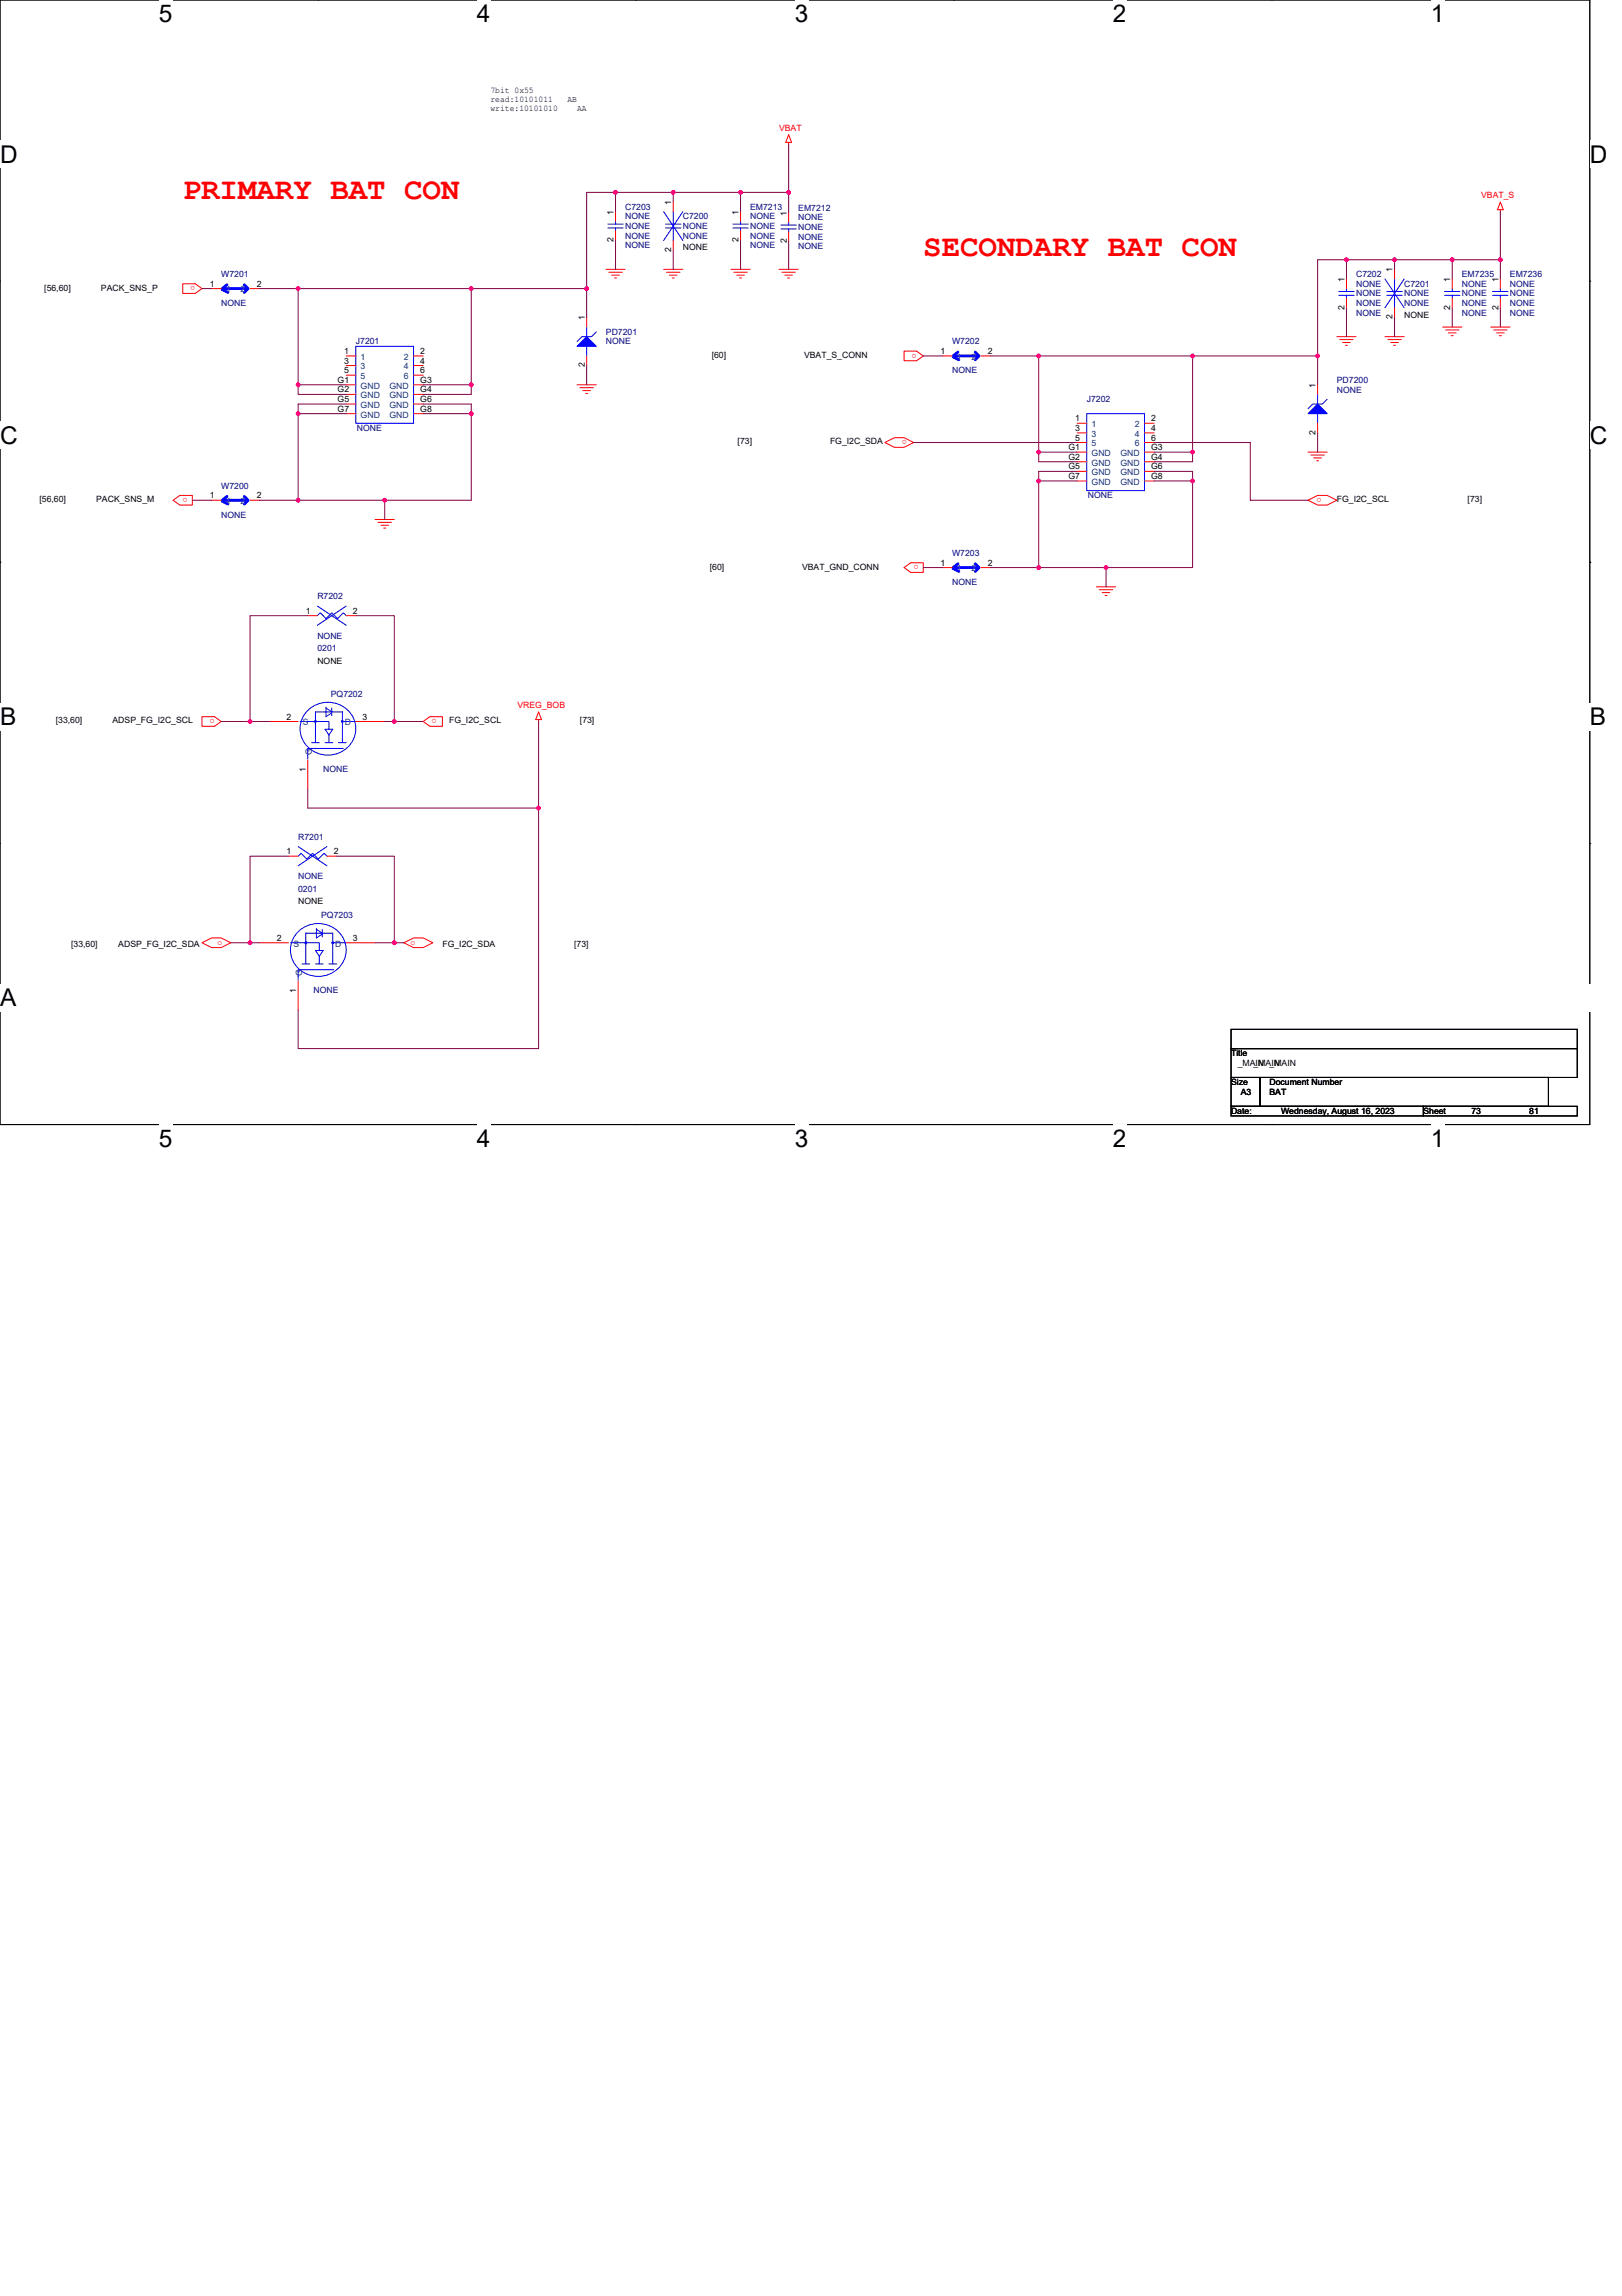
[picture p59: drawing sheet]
<svg xmlns="http://www.w3.org/2000/svg" width="210mm" height="297mm" viewBox="0 0 210 297" stroke-linecap="round" stroke-linejoin="round" font-family="sans-serif">
<defs><g id="words">
<g font-size="4" fill="#f00">
<text x="23.6" y="25.7">PRIMARY BAT CON</text>
<text x="119.5" y="33.2">SECONDARY BAT CON</text>
</g>
<g font-size="3.2">
<text x="20.6" y="2.9">5</text>
<text x="61.7" y="2.9">4</text>
<text x="102.9" y="2.9">3</text>
<text x="144" y="2.9">2</text>
<text x="185.2" y="2.9">1</text>
<text x="0" y="21">D</text>
<text x="205.7" y="21">D</text>
<text x="0" y="57.4">C</text>
<text x="205.7" y="57.4">C</text>
<text x="0" y="93.8">B</text>
<text x="205.7" y="93.8">B</text>
<text x="0" y="130.2">A</text>
<text x="20.6" y="148.4">5</text>
<text x="61.7" y="148.4">4</text>
<text x="102.9" y="148.4">3</text>
<text x="144" y="148.4">2</text>
<text x="185.2" y="148.4">1</text>
</g>
<g font-size="1.1">
<text x="63.5" y="12.1">7bit 0x55</text>
<text x="63.5" y="13.2">read:10101011</text>
<text x="63.5" y="14.3">write:10101010</text>
<text x="73.4" y="13.2">AB</text>
<text x="74.7" y="14.3">AA</text>
<text x="79.4" y="27.8" transform="rotate(-90 79.4 27.8)">1</text>
<text x="86.9" y="26.5" transform="rotate(-90 86.9 26.5)">1</text>
<text x="95.6" y="27.8" transform="rotate(-90 95.6 27.8)">1</text>
<text x="101.8" y="27.9" transform="rotate(-90 101.8 27.9)">1</text>
<text x="79.4" y="31.4" transform="rotate(-90 79.4 31.4)">2</text>
<text x="86.9" y="32.6" transform="rotate(-90 86.9 32.6)">2</text>
<text x="88.4" y="32.4">NONE</text>
<text x="95.6" y="31.4" transform="rotate(-90 95.6 31.4)">2</text>
<text x="101.8" y="31.5" transform="rotate(-90 101.8 31.5)">2</text>
<text x="180.2" y="35.2" transform="rotate(-90 180.2 35.2)">1</text>
<text x="5.7" y="37.6">[56,60]</text>
<text x="13.1" y="37.6">PACK_SNS_P</text>
<text x="27.1" y="37.1">1</text>
<text x="33.2" y="37.1">2</text>
<text x="75.7" y="41.4" transform="rotate(-90 75.7 41.4)">1</text>
<text x="174" y="40.1" transform="rotate(-90 174 40.1)">2</text>
<text x="174" y="36.5" transform="rotate(-90 174 36.5)">1</text>
<text x="180.2" y="41.3" transform="rotate(-90 180.2 41.3)">2</text>
<text x="181.7" y="41.1">NONE</text>
<text x="187.7" y="40.1" transform="rotate(-90 187.7 40.1)">2</text>
<text x="187.7" y="36.5" transform="rotate(-90 187.7 36.5)">1</text>
<text x="193.9" y="40.1" transform="rotate(-90 193.9 40.1)">2</text>
<text x="193.9" y="36.5" transform="rotate(-90 193.9 36.5)">1</text>
<text x="44.6" y="45.8">1</text>
<text x="44.6" y="47">3</text>
<text x="54.4" y="45.8">2</text>
<text x="54.4" y="47">4</text>
<text x="75.7" y="47.5" transform="rotate(-90 75.7 47.5)">2</text>
<text x="92.1" y="46.3">[60]</text>
<text x="104.1" y="46.3">VBAT_S_CONN</text>
<text x="121.7" y="45.8">1</text>
<text x="127.8" y="45.8">2</text>
<text x="43.7" y="50.8">G2</text>
<text x="43.7" y="49.5">G1</text>
<text x="43.7" y="52">G5</text>
<text x="43.7" y="53.3">G7</text>
<text x="44.6" y="48.3">5</text>
<text x="54.4" y="48.3">6</text>
<text x="54.4" y="49.5">G3</text>
<text x="54.4" y="50.8">G4</text>
<text x="54.4" y="52">G6</text>
<text x="54.4" y="53.3">G8</text>
<text x="170.3" y="50.2" transform="rotate(-90 170.3 50.2)">1</text>
<text x="95.5" y="57.5">[73]</text>
<text x="107.4" y="57.5">FG_I2C_SDA</text>
<text x="138.3" y="59.5">G2</text>
<text x="138.3" y="58.2">G1</text>
<text x="139.1" y="54.5">1</text>
<text x="139.1" y="55.8">3</text>
<text x="139.1" y="57">5</text>
<text x="149" y="54.5">2</text>
<text x="149" y="55.8">4</text>
<text x="149" y="57">6</text>
<text x="149" y="58.2">G3</text>
<text x="149" y="59.5">G4</text>
<text x="170.3" y="56.3" transform="rotate(-90 170.3 56.3)">2</text>
<text x="5.1" y="65">[56,60]</text>
<text x="12.4" y="65">PACK_SNS_M</text>
<text x="27.1" y="64.5">1</text>
<text x="33.2" y="64.5">2</text>
<text x="138.3" y="60.7">G5</text>
<text x="138.3" y="62">G7</text>
<text x="149" y="60.7">G6</text>
<text x="149" y="62">G8</text>
<text x="173" y="65">FG_I2C_SCL</text>
<text x="189.9" y="65">[73]</text>
<text x="91.9" y="73.7">[60]</text>
<text x="103.8" y="73.7">VBAT_GND_CONN</text>
<text x="121.7" y="73.2">1</text>
<text x="127.8" y="73.2">2</text>
<text x="39.6" y="79.4">1</text>
<text x="45.7" y="79.4">2</text>
<text x="41.1" y="85.9">NONE</text>
<text x="7.2" y="93.6">[33,60]</text>
<text x="14.6" y="93.6">ADSP_FG_I2C_SCL</text>
<text x="37.1" y="93.1">2</text>
<text x="46.9" y="93.1">3</text>
<text x="58.1" y="93.6">FG_I2C_SCL</text>
<text x="75.1" y="93.6">[73]</text>
<text x="39.6" y="99.8" transform="rotate(-90 39.6 99.8)">1</text>
<text x="37.1" y="110.5">1</text>
<text x="43.2" y="110.5">2</text>
<text x="38.6" y="117">NONE</text>
<text x="9.2" y="122.5">[33,60]</text>
<text x="15.3" y="122.5">ADSP_FG_I2C_SDA</text>
<text x="35.8" y="121.7">2</text>
<text x="45.7" y="121.7">3</text>
<text x="57.3" y="122.5">FG_I2C_SDA</text>
<text x="74.3" y="122.5">[73]</text>
<text x="38.3" y="128.4" transform="rotate(-90 38.3 128.4)">1</text>
<text x="159.3" y="136.7">Title</text>
<text x="160.2" y="137.9">_MAIN _MAIN</text>
<text x="162.2" y="137.9">_MAIN</text>
<text x="159.3" y="140.4">Size</text>
<text x="160.6" y="141.6">A3</text>
<text x="164.3" y="140.4">Document Number</text>
<text x="164.3" y="141.6">BAT</text>
<text x="159.3" y="144.1">Date:</text>
<text x="165.8" y="144.1">Wednesday, August 16, 2023</text>
<text x="184.2" y="144.1">Sheet</text>
<text x="190.4" y="144.1">73</text>
<text x="197.9" y="144.1">81</text>
</g>
<g font-size="1.1" fill="#f00">
<text x="100.8" y="16.9">VBAT</text>
<text x="191.7" y="25.6">VBAT_S</text>
<text x="25.3" y="37" transform="rotate(-180 25.3 37)">o</text>
<text x="118.6" y="45.7" transform="rotate(-180 118.6 45.7)">o</text>
<text x="117.4" y="56.9" transform="rotate(-180 117.4 56.9)">o</text>
<text x="24.3" y="64.4" transform="rotate(-180 24.3 64.4)">o</text>
<text x="171" y="64.4" transform="rotate(-180 171 64.4)">o</text>
<text x="118.9" y="73.1" transform="rotate(-180 118.9 73.1)">o</text>
<text x="27.8" y="93" transform="rotate(-180 27.8 93)">o</text>
<text x="56.5" y="93" transform="rotate(-180 56.5 93)">o</text>
<text x="67" y="91.6">VREG_BOB</text>
<text x="28.1" y="122.2">o</text>
<text x="53.1" y="122.2">o</text>
</g>
<g font-size="1.1" fill="#000080">
<text x="80.9" y="27.1">C7203</text>
<text x="80.9" y="28.4">NONE</text>
<text x="80.9" y="29.6">NONE</text>
<text x="88.4" y="28.4">C7200</text>
<text x="88.4" y="29.6">NONE</text>
<text x="97.1" y="27.1">EM7213</text>
<text x="97.1" y="28.4">NONE</text>
<text x="97.1" y="29.6">NONE</text>
<text x="103.3" y="27.3">EM7212</text>
<text x="103.3" y="28.5">NONE</text>
<text x="103.3" y="29.8">NONE</text>
<text x="28.6" y="35.8">W7201</text>
<text x="80.9" y="32.1">NONE</text>
<text x="80.9" y="30.9">NONE</text>
<text x="88.4" y="30.9">NONE</text>
<text x="97.1" y="32.1">NONE</text>
<text x="97.1" y="30.9">NONE</text>
<text x="103.3" y="32.2">NONE</text>
<text x="103.3" y="31">NONE</text>
<text x="175.5" y="35.8">C7202</text>
<text x="189.2" y="35.8">EM7235</text>
<text x="195.4" y="35.8">EM7236</text>
<text x="28.6" y="39.6">NONE</text>
<text x="175.5" y="37.1">NONE</text>
<text x="175.5" y="40.8">NONE</text>
<text x="175.5" y="39.6">NONE</text>
<text x="175.5" y="38.3">NONE</text>
<text x="181.7" y="37.1">C7201</text>
<text x="181.7" y="38.3">NONE</text>
<text x="181.7" y="39.6">NONE</text>
<text x="189.2" y="37.1">NONE</text>
<text x="189.2" y="40.8">NONE</text>
<text x="189.2" y="39.6">NONE</text>
<text x="189.2" y="38.3">NONE</text>
<text x="195.4" y="37.1">NONE</text>
<text x="195.4" y="40.8">NONE</text>
<text x="195.4" y="39.6">NONE</text>
<text x="195.4" y="38.3">NONE</text>
<text x="46.1" y="44.6">J7201</text>
<text x="78.4" y="43.3">PD7201</text>
<text x="78.4" y="44.6">NONE</text>
<text x="123.2" y="44.6">W7202</text>
<text x="123.2" y="48.3">NONE</text>
<text x="140.6" y="52">J7202</text>
<text x="173" y="49.5">PD7200</text>
<text x="173" y="50.8">NONE</text>
<text x="46.2" y="55.8">NONE</text>
<text x="28.6" y="63.2">W7200</text>
<text x="140.8" y="64.5">NONE</text>
<text x="28.6" y="67">NONE</text>
<text x="123.2" y="71.9">W7203</text>
<text x="41.1" y="77.5">R7202</text>
<text x="123.2" y="75.7">NONE</text>
<text x="41.1" y="82.6">NONE</text>
<text x="41.1" y="84.3">0201</text>
<text x="42.8" y="90.1">PQ7202</text>
<text x="41.8" y="99.8">NONE</text>
<text x="38.6" y="108.7">R7201</text>
<text x="38.6" y="113.8">NONE</text>
<text x="38.6" y="115.4">0201</text>
<text x="41.6" y="118.7">PQ7203</text>
<text x="40.6" y="128.4">NONE</text>
</g>
<g font-size="1.1" fill="#004080">
<text x="29.2" y="37.8">1</text>
<text x="31.1" y="37.8">2</text>
<text x="46.7" y="46.5">1</text>
<text x="46.7" y="47.8">3</text>
<text x="52.3" y="46.5">2</text>
<text x="52.3" y="47.8">4</text>
<text x="123.8" y="46.5">1</text>
<text x="125.7" y="46.5">2</text>
<text x="46.7" y="49">5</text>
<text x="46.7" y="51.5">GND</text>
<text x="46.7" y="50.3">GND</text>
<text x="46.7" y="52.8">GND</text>
<text x="50.4" y="50.3">GND</text>
<text x="50.4" y="51.5">GND</text>
<text x="50.4" y="52.8">GND</text>
<text x="52.3" y="49">6</text>
<text x="46.7" y="54">GND</text>
<text x="50.4" y="54">GND</text>
<text x="141.3" y="55.3">1</text>
<text x="141.3" y="56.5">3</text>
<text x="141.3" y="57.8">5</text>
<text x="141.3" y="59">GND</text>
<text x="145" y="59">GND</text>
<text x="146.9" y="55.3">2</text>
<text x="146.9" y="56.5">4</text>
<text x="146.9" y="57.8">6</text>
<text x="29.2" y="65.2">1</text>
<text x="31.1" y="65.2">2</text>
<text x="141.3" y="60.2">GND</text>
<text x="141.3" y="61.5">GND</text>
<text x="141.3" y="62.7">GND</text>
<text x="145" y="60.2">GND</text>
<text x="145" y="61.5">GND</text>
<text x="145" y="62.7">GND</text>
<text x="123.8" y="73.9">1</text>
<text x="125.7" y="73.9">2</text>
<text x="39.2" y="93.8">S</text>
<text x="44.6" y="93.8">D</text>
<text x="40.3" y="97.7" transform="rotate(-90 40.3 97.7)">G</text>
<text x="38" y="122.5">S</text>
<text x="43.4" y="122.5">D</text>
<text x="39.1" y="126.3" transform="rotate(-90 39.1 126.3)">G</text>
</g>
</g></defs>
<path d="M0 0h205.7v145.5h-205.7z" fill="none" stroke="#000" stroke-width=".13"/>
<g fill="#fff">
<path d="M20.6 0h1.7v3.5h-1.7z"/>
<path d="M20.6 145.5h1.7v3.5h-1.7z"/>
</g>
<path d="M41.1 0h.1M41.1 145.5h.1" fill="none" stroke="#000" stroke-width=".13"/>
<g fill="#fff">
<path d="M61.7 0h1.8v3.5h-1.8z"/>
<path d="M61.7 145.5h1.8v3.5h-1.8z"/>
</g>
<path d="M82.3 0h.1M82.3 145.5h.1" fill="none" stroke="#000" stroke-width=".13"/>
<g fill="#fff">
<path d="M102.9 0h1.7v3.5h-1.7z"/>
<path d="M102.9 145.5h1.7v3.5h-1.7z"/>
</g>
<path d="M123.4 0h.1M123.4 145.5h.1" fill="none" stroke="#000" stroke-width=".13"/>
<g fill="#fff">
<path d="M144 0h1.8v3.5h-1.8z"/>
<path d="M144 145.5h1.8v3.5h-1.8z"/>
</g>
<path d="M164.6 0h.1M164.6 145.5h.1" fill="none" stroke="#000" stroke-width=".13"/>
<g fill="#fff">
<path d="M185.2 0h1.7v3.5h-1.7z"/>
<path d="M185.2 145.5h1.7v3.5h-1.7z"/>
<path d="M0 18.2h2.3v3.5h-2.3z"/>
<path d="M205.7 18.2h2.3v3.5h-2.3z"/>
<path d="M0 54.6h2.3v3.5h-2.3z"/>
<path d="M205.7 54.6h2.3v3.5h-2.3z"/>
</g>
<path d="M0 36.4h.1M205.7 36.4h.1" fill="none" stroke="#000" stroke-width=".13"/>
<g fill="#fff">
<path d="M0 90.9h2.1v3.6h-2.1z"/>
<path d="M205.7 90.9h2.1v3.6h-2.1z"/>
</g>
<path d="M0 72.7h.1M205.7 72.7h.1" fill="none" stroke="#000" stroke-width=".13"/>
<g fill="#fff">
<path d="M0 127.3h2.1v3.5h-2.1z"/>
<path d="M205.7 127.3h2.1v3.5h-2.1z"/>
</g>
<path d="M0 109.1h.1M205.7 109.1h.1M159.3 133.2h44.8v2.5h-44.8zM159.3 135.7h44.8v3.7h-44.8zM159.3 139.4h3.7v3.7h-3.7zM163 139.4h37.4v3.7h-37.4zM159.3 143.1h24.9v1.3h-24.9zM184.2 143.1h19.9v1.3h-19.9z" fill="none" stroke="#000" stroke-width=".13"/>
<g fill="none" stroke="#f00" stroke-width=".13">
<path d="M102.1 17.4l.3 1h-.7zM102.1 18.4v.3M23.6 36.7h1.7l.8 .6-.8 .7h-1.7zM27.4 37.3h1.2M32.4 37.3h1.2M78.4 34.8h2.5M78.8 35.2h1.7M79.2 35.6h1M79.5 36h.3M85.9 34.8h2.5M86.3 35.2h1.7M86.6 35.6h1"/>
<path d="M87 36h.2M94.6 34.8h2.5M95 35.2h1.7M95.3 35.6h1M95.7 36h.3M100.8 34.8h2.5M101.2 35.2h1.7M101.6 35.6h1M101.9 36h.3M180.5 34.8v1.3M180.5 39.8v1.3M187.9 36.1v1.2"/>
<path d="M187.9 38.6v1.2M194.2 27.1v.3M194.2 26.1l.3 1h-.7zM74.7 49.8h2.5M75.1 50.2h1.7M75.4 50.5h1M75.8 50.9h.2M114.5 57.2l1.2-.6h1.3l1.2 .6-1.2 .7h-1.3zM117 45.4h1.6l.9 .6-.9 .7h-1.6zM122 46h1.2M127 46h1.2M139.4 54.8h1.2"/>
<path d="M139.4 56h1.2M139.4 57.2h1.2M139.4 59.7h1.2M139.4 58.5h1.2M148.1 54.8h1.3M148.1 56h1.3M148.1 57.2h1.3M148.1 58.5h1.3M148.1 59.7h1.3M169.3 58.5h2.5M169.6 58.9h1.8M170 59.2h1"/>
<path d="M170.4 59.6h.2M173 43.6h2.5M173.4 43.9h1.7M173.8 44.3h.9M174.1 44.7h.3M179.2 43.6h2.5M179.6 43.9h1.7M180 44.3h1M180.3 44.7h.3M186.7 42.3h2.5M187.1 42.7h1.7M187.4 43.1h1"/>
<path d="M187.8 43.4h.3M192.9 42.3h2.5M193.3 42.7h1.7M193.7 43.1h1M194 43.4h.3M22.4 64.7l.9-.6h1.6v1.2h-1.6zM48.5 67.2h2.5M48.9 67.6h1.8M49.3 68h1M49.7 68.3h.2M117 73.4l.9-.6h1.6v1.3h-1.6zM139.4 61h1.2"/>
<path d="M139.4 62.2h1.2M141.9 75.9h2.5M142.3 76.3h1.7M142.6 76.7h1M143 77h.3M148.1 61h1.3M148.1 62.2h1.3M169.3 64.7l1.2-.6h1.3l1.2 .6-1.2 .6h-1.3zM26.1 92.7h1.7l.8 .6-.8 .7h-1.7zM54.8 93.3l.8-.6h1.7v1.3h-1.7zM69.7 92.1l.4 1h-.8zM69.7 93.1v.2"/>
<path d="M37.3 110.8h1.3M42.3 110.8h1.3M26.1 122l1.3-.7h1.2l1.3 .7-1.3 .6h-1.2zM52.3 122l1.2-.7h1.3l1.2 .7-1.2 .6h-1.3z"/>
</g>
<path d="M28.8 37.5l.7 .3M29 37.3h2.7M29.4 36.8l-.6 .5M31.6 36.8l.4 .4M32.1 37.3l-.5 .5M123.3 46.2l.8 .3M123.6 46h2.7M124 45.6l-.7 .4M126.2 45.6l.4 .3M126.7 46l-.5 .5" fill="none" stroke="#00f" stroke-width=".37"/>
<g fill="none" stroke="#00f" stroke-width=".13">
<path d="M179.2 36.1l2.5 3.7M179.5 37.7h2M179.5 38.2h2M180.5 36.1v1.6M180.5 38.2v1.6M181.7 36.1l-2.5 3.7M186.9 37.7h2M186.9 38.2h2M187.9 37.3v.4M187.9 38.2v.4M140.6 53.5h7.5v10h-7.5zM38.8 93.3h3.8v1"/>
<path d="M39.8 96.9v.8M39.8 97.6v.6M39.9 91.9a3.6 3.6 0 0 1 3.8-.8 3.6 3.6 0 0 1 2.3 3.2 3.6 3.6 0 0 1-3.6 3.4 3.6 3.6 0 0 1-3.6-3.4 3.3 3.3 0 0 1 1.1-2.4zM40.3 96.1h1M40.8 96.1v-4h3.5v4M42.1 94.3h1l-.5 .8zM42.1 96.1h1M42.2 91.6l.7 .5M42.2 91.5v1.2l.7-.5M42.6 95.1v1M42.9 91.6v1M43.8 96.1h1"/>
<path d="M44.3 93.3h1.8M44.4 96.8h-4.6v.3M38.6 110.8l.4-.4 .7 .7 .7-.7 .8 .7 .7-.7 .4 .4M38.6 109.5l3.7 2.5M42.3 109.5l-3.7 2.5"/>
</g>
<circle cx="44.3" cy="93.3" r=".12" fill="#00f"/>
<circle cx="44.3" cy="93.3" r=".12" fill="none" stroke="#00f" stroke-width=".13"/>
<circle cx="40.8" cy="93.3" r=".12" fill="#00f"/>
<g fill="none" stroke="#00f" stroke-width=".13">
<path d="M78.7 29h2M78.7 29.5h2M79.7 28.6v.4M79.7 29.5v.4M85.9 27.4l2.5 3.7M86.1 29h2M86.1 29.5h2M87.1 27.4v1.6M87.1 29.5v1.6M88.4 27.4l-2.5 3.7M94.8 29h2M94.8 29.5h2"/>
<path d="M95.8 28.6v.4M95.8 29.5v.4M173.2 37.7h2M173.2 38.2h2M174.2 37.3v.4M174.2 38.2v.4M193.2 37.7h2M193.2 38.2h2M194.2 37.3v.4M194.2 38.2v.4M46.1 44.8h7.4v10h-7.4zM41.1 79.7l.3-.4 .8 .7 .7-.7 .8 .7 .7-.7 .4 .4"/>
<path d="M41.1 78.4l3.7 2.5M44.8 78.4l-3.7 2.5M37.6 122h3.7v1M38.6 125.6v.7M38.6 126.2v.6M38.6 120.5a3.6 3.6 0 0 1 3.9-.8 3.6 3.6 0 0 1 2.3 3.2 3.6 3.6 0 0 1-3.6 3.4 3.6 3.6 0 0 1-3.6-3.4 3.3 3.3 0 0 1 1-2.4zM39.1 124.7h1M39.6 124.7v-4h3.5v4M40.8 124.7h1M40.8 123h1l-.5 .7zM40.9 120.2l.8 .5M40.9 120.1v1.2l.8-.4"/>
<path d="M41.3 123.7v1M41.7 120.2v1M42.6 124.7h1M43.1 122h1.7M43.2 125.5h-4.6v.2"/>
<circle cx="40.8" cy="93.3" r=".12"/>
</g>
<g fill="none" stroke="#f00" stroke-width=".13">
<path d="M79.7 27.4v1.2M79.7 29.9v1.2M87.1 26.1v1.3M87.1 31.1v1.3M95.8 27.4v1.2M95.8 29.9v1.2M174.2 36.1v1.2M174.2 38.6v1.2M194.2 36.1v1.2M194.2 38.6v1.2M44.8 46h1.3M44.8 47.3h1.3"/>
<path d="M44.8 48.5h1.3M44.8 51h1.3M44.8 49.8h1.3M44.8 52.3h1.3M44.8 53.5h1.3M53.5 46h1.3M53.5 47.3h1.3M53.5 48.5h1.3M53.5 49.8h1.3M53.5 51h1.3M53.5 52.3h1.3M53.5 53.5h1.3"/>
<path d="M39.8 79.7h1.3M44.8 79.7h1.3M34.8 93.3h3.8M39.8 98.3v3.8M46.1 93.3h3.7"/>
</g>
<circle cx="43.1" cy="122" r=".12" fill="#00f"/>
<circle cx="43.1" cy="122" r=".12" fill="none" stroke="#00f" stroke-width=".13"/>
<circle cx="39.6" cy="122" r=".12" fill="#00f"/>
<g fill="none" stroke="#00f" stroke-width=".13">
<path d="M101.1 29.1h2M101.1 29.6h2M102.1 28.8v.3M102.1 29.6v.4"/>
<circle cx="39.6" cy="122" r=".12"/>
</g>
<path d="M102.1 27.5v1.3M102.1 30v1.2M33.6 122h3.7M38.6 126.9v3.8M44.8 122h3.7" fill="none" stroke="#f00" stroke-width=".13"/>
<path d="M75.9 43.6l1.3 1.2h-2.5z" fill="#00f"/>
<path d="M75.9 44.8v1.2M75.9 42.3v1.3M75.9 43.6l1.3 1.2h-2.5zM77.2 42.9l-.7 .7h-1.2l-.6 .6" fill="none" stroke="#00f" stroke-width=".13"/>
<path d="M75.9 46v1.3M75.9 41.1v1.2M27.4 64.7h1.2M32.4 64.7h1.2" fill="none" stroke="#f00" stroke-width=".13"/>
<path d="M28.8 64.8l.7 .4M29 64.7h2.7M29.4 64.2l-.6 .5M31.6 64.2l.4 .4M32.1 64.7l-.5 .5" fill="none" stroke="#00f" stroke-width=".37"/>
<path d="M170.5 52.3l1.3 1.2h-2.5z" fill="#00f"/>
<path d="M170.5 53.5v1.3M170.5 51v1.3M170.5 52.3l1.3 1.2h-2.5zM171.8 51.6l-.7 .7h-1.2l-.6 .6" fill="none" stroke="#00f" stroke-width=".13"/>
<path d="M170.5 54.8v1.2M170.5 49.8v1.2M122 73.4h1.2M127 73.4h1.2" fill="none" stroke="#f00" stroke-width=".13"/>
<path d="M123.3 73.6l.8 .3M123.6 73.4h2.7M124 72.9l-.7 .5M126.2 72.9l.4 .4M126.7 73.4l-.5 .5" fill="none" stroke="#00f" stroke-width=".37"/>
<path d="M69.7 93.3v11.2h-29.9" fill="none" stroke="#800040" stroke-width=".13"/>
<circle cx="69.7" cy="104.5" r=".24" fill="#f0f"/>
<circle cx="69.7" cy="104.5" r=".24" fill="none" stroke="#f0f" stroke-width=".13"/>
<path d="M102.1 18.7v6.2M75.9 24.9h3.8M28.6 93.3h3.8M49.8 93.3h1.2M39.8 102.1v2.4M69.7 104.5v31.2h-31.1v-5M29.9 122h2.5M48.5 122h2.5" fill="none" stroke="#800040" stroke-width=".13"/>
<circle cx="79.7" cy="24.9" r=".24" fill="#f0f"/>
<circle cx="79.7" cy="24.9" r=".24" fill="none" stroke="#f0f" stroke-width=".13"/>
<path d="M75.9 24.9v12.4" fill="none" stroke="#800040" stroke-width=".13"/>
<circle cx="75.9" cy="37.3" r=".24" fill="#f0f"/>
<circle cx="75.9" cy="37.3" r=".24" fill="none" stroke="#f0f" stroke-width=".13"/>
<path d="M87.1 24.9h8.7M87.1 24.9h-7.4v2.5M87.1 24.9v1.2" fill="none" stroke="#800040" stroke-width=".13"/>
<circle cx="95.8" cy="24.9" r=".24" fill="#f0f"/>
<circle cx="95.8" cy="24.9" r=".24" fill="none" stroke="#f0f" stroke-width=".13"/>
<circle cx="87.1" cy="24.9" r=".24" fill="#f0f"/>
<circle cx="87.1" cy="24.9" r=".24" fill="none" stroke="#f0f" stroke-width=".13"/>
<path d="M95.8 27.4v-2.5h6.3v2.6" fill="none" stroke="#800040" stroke-width=".13"/>
<circle cx="102.1" cy="24.9" r=".24" fill="#f0f"/>
<circle cx="102.1" cy="24.9" r=".24" fill="none" stroke="#f0f" stroke-width=".13"/>
<path d="M79.7 31.1v3.7M87.1 32.4v2.4M95.8 31.1v3.7M102.1 31.2v3.6M170.5 33.6v12.4M194.2 27.4v6.2" fill="none" stroke="#800040" stroke-width=".13"/>
<circle cx="170.5" cy="46" r=".24" fill="#f0f"/>
<circle cx="170.5" cy="46" r=".24" fill="none" stroke="#f0f" stroke-width=".13"/>
<path d="M170.5 33.6h10" fill="none" stroke="#800040" stroke-width=".13"/>
<circle cx="180.5" cy="33.6" r=".24" fill="#f0f"/>
<circle cx="180.5" cy="33.6" r=".24" fill="none" stroke="#f0f" stroke-width=".13"/>
<circle cx="174.2" cy="33.6" r=".24" fill="#f0f"/>
<circle cx="174.2" cy="33.6" r=".24" fill="none" stroke="#f0f" stroke-width=".13"/>
<path d="M174.2 33.6v2.5M194.2 33.6h-13.7v1.2" fill="none" stroke="#800040" stroke-width=".13"/>
<circle cx="194.2" cy="33.6" r=".24" fill="#f0f"/>
<circle cx="194.2" cy="33.6" r=".24" fill="none" stroke="#f0f" stroke-width=".13"/>
<circle cx="187.9" cy="33.6" r=".24" fill="#f0f"/>
<circle cx="187.9" cy="33.6" r=".24" fill="none" stroke="#f0f" stroke-width=".13"/>
<path d="M26.1 37.3h1.3M33.6 37.3h27.4M187.9 33.6v2.5M194.2 33.6v2.5" fill="none" stroke="#800040" stroke-width=".13"/>
<circle cx="61" cy="37.3" r=".24" fill="#f0f"/>
<circle cx="61" cy="37.3" r=".24" fill="none" stroke="#f0f" stroke-width=".13"/>
<circle cx="38.6" cy="37.3" r=".24" fill="#f0f"/>
<circle cx="38.6" cy="37.3" r=".24" fill="none" stroke="#f0f" stroke-width=".13"/>
<path d="M38.6 37.3v12.5" fill="none" stroke="#800040" stroke-width=".13"/>
<circle cx="38.6" cy="49.8" r=".24" fill="#f0f"/>
<circle cx="38.6" cy="49.8" r=".24" fill="none" stroke="#f0f" stroke-width=".13"/>
<path d="M61 37.3v12.5" fill="none" stroke="#800040" stroke-width=".13"/>
<circle cx="61" cy="49.8" r=".24" fill="#f0f"/>
<circle cx="61" cy="49.8" r=".24" fill="none" stroke="#f0f" stroke-width=".13"/>
<path d="M61 37.3h14.9v3.8M174.2 39.8v3.8M187.9 39.8v2.5M194.2 39.8v2.5M119.5 46h2.5M128.2 46h6.2v12.5M180.5 41.1v2.5" fill="none" stroke="#800040" stroke-width=".13"/>
<circle cx="134.4" cy="58.5" r=".24" fill="#f0f"/>
<circle cx="134.4" cy="58.5" r=".24" fill="none" stroke="#f0f" stroke-width=".13"/>
<path d="M134.4 46h19.9" fill="none" stroke="#800040" stroke-width=".13"/>
<circle cx="154.3" cy="46" r=".24" fill="#f0f"/>
<circle cx="154.3" cy="46" r=".24" fill="none" stroke="#f0f" stroke-width=".13"/>
<circle cx="134.4" cy="46" r=".24" fill="#f0f"/>
<circle cx="134.4" cy="46" r=".24" fill="none" stroke="#f0f" stroke-width=".13"/>
<path d="M38.6 49.8h6.2M44.8 52.3h-6.2v12.4M54.8 49.8h6.2v1.2h-6.2M54.8 52.3h6.2v1.2M75.9 47.3v2.5M170.5 49.8v-3.8h-16.2v12.5" fill="none" stroke="#800040" stroke-width=".13"/>
<circle cx="38.6" cy="64.7" r=".24" fill="#f0f"/>
<circle cx="38.6" cy="64.7" r=".24" fill="none" stroke="#f0f" stroke-width=".13"/>
<circle cx="38.6" cy="53.5" r=".24" fill="#f0f"/>
<circle cx="38.6" cy="53.5" r=".24" fill="none" stroke="#f0f" stroke-width=".13"/>
<path d="M38.6 53.5h6.2M54.8 53.5h6.2v11.2" fill="none" stroke="#800040" stroke-width=".13"/>
<circle cx="61" cy="53.5" r=".24" fill="#f0f"/>
<circle cx="61" cy="53.5" r=".24" fill="none" stroke="#f0f" stroke-width=".13"/>
<path d="M139.4 58.5h-5v1.2M149.4 58.5h4.9M170.5 56v2.5" fill="none" stroke="#800040" stroke-width=".13"/>
<circle cx="154.3" cy="58.5" r=".24" fill="#f0f"/>
<circle cx="154.3" cy="58.5" r=".24" fill="none" stroke="#f0f" stroke-width=".13"/>
<path d="M134.4 59.7h5M154.3 58.5v1.2h-4.9M139.4 61h-5v12.4M149.4 61h4.9v1.2" fill="none" stroke="#800040" stroke-width=".13"/>
<circle cx="134.4" cy="73.4" r=".24" fill="#f0f"/>
<circle cx="134.4" cy="73.4" r=".24" fill="none" stroke="#f0f" stroke-width=".13"/>
<circle cx="134.4" cy="62.2" r=".24" fill="#f0f"/>
<circle cx="134.4" cy="62.2" r=".24" fill="none" stroke="#f0f" stroke-width=".13"/>
<path d="M134.4 62.2h5M149.4 62.2h4.9v11.2" fill="none" stroke="#800040" stroke-width=".13"/>
<circle cx="154.3" cy="62.2" r=".24" fill="#f0f"/>
<circle cx="154.3" cy="62.2" r=".24" fill="none" stroke="#f0f" stroke-width=".13"/>
<path d="M24.9 64.7h2.5M33.6 64.7h16.2M49.8 64.7v2.5M49.8 64.7h11.2" fill="none" stroke="#800040" stroke-width=".13"/>
<circle cx="49.8" cy="64.7" r=".24" fill="#f0f"/>
<circle cx="49.8" cy="64.7" r=".24" fill="none" stroke="#f0f" stroke-width=".13"/>
<path d="M119.5 73.4h2.5M128.2 73.4h26.1" fill="none" stroke="#800040" stroke-width=".13"/>
<circle cx="143.1" cy="73.4" r=".24" fill="#f0f"/>
<circle cx="143.1" cy="73.4" r=".24" fill="none" stroke="#f0f" stroke-width=".13"/>
<path d="M38.6 49.8v1.2h6.2M118.2 57.2h21.2M149.4 57.2h12.4v7.5h7.5M143.1 73.4v2.5M37.3 110.8h-4.9v11.2" fill="none" stroke="#800040" stroke-width=".13"/>
<circle cx="32.4" cy="122" r=".24" fill="#f0f"/>
<circle cx="32.4" cy="122" r=".24" fill="none" stroke="#f0f" stroke-width=".13"/>
<path d="M43.6 110.8h7.4v11.2h1.3M32.4 122h1.2" fill="none" stroke="#800040" stroke-width=".13"/>
<circle cx="51" cy="122" r=".24" fill="#f0f"/>
<circle cx="51" cy="122" r=".24" fill="none" stroke="#f0f" stroke-width=".13"/>
<path d="M46.1 79.7h4.9v13.6h3.8" fill="none" stroke="#800040" stroke-width=".13"/>
<circle cx="51" cy="93.3" r=".24" fill="#f0f"/>
<circle cx="51" cy="93.3" r=".24" fill="none" stroke="#f0f" stroke-width=".13"/>
<path d="M39.8 79.7h-7.4v13.6" fill="none" stroke="#800040" stroke-width=".13"/>
<circle cx="32.4" cy="93.3" r=".24" fill="#f0f"/>
<circle cx="32.4" cy="93.3" r=".24" fill="none" stroke="#f0f" stroke-width=".13"/>
<path d="M32.4 93.3h2.4" fill="none" stroke="#800040" stroke-width=".13"/>
<circle cx="69.7" cy="104.5" r=".24" fill="#f0f"/>
<circle cx="69.7" cy="104.5" r=".24" fill="none" stroke="#f0f" stroke-width=".13"/>
<circle cx="79.7" cy="24.9" r=".24" fill="#f0f"/>
<circle cx="79.7" cy="24.9" r=".24" fill="none" stroke="#f0f" stroke-width=".13"/>
<circle cx="75.9" cy="37.3" r=".24" fill="#f0f"/>
<circle cx="75.9" cy="37.3" r=".24" fill="none" stroke="#f0f" stroke-width=".13"/>
<circle cx="95.8" cy="24.9" r=".24" fill="#f0f"/>
<circle cx="95.8" cy="24.9" r=".24" fill="none" stroke="#f0f" stroke-width=".13"/>
<circle cx="87.1" cy="24.9" r=".24" fill="#f0f"/>
<circle cx="87.1" cy="24.9" r=".24" fill="none" stroke="#f0f" stroke-width=".13"/>
<circle cx="102.1" cy="24.9" r=".24" fill="#f0f"/>
<circle cx="102.1" cy="24.9" r=".24" fill="none" stroke="#f0f" stroke-width=".13"/>
<circle cx="170.5" cy="46" r=".24" fill="#f0f"/>
<circle cx="170.5" cy="46" r=".24" fill="none" stroke="#f0f" stroke-width=".13"/>
<circle cx="180.5" cy="33.6" r=".24" fill="#f0f"/>
<circle cx="180.5" cy="33.6" r=".24" fill="none" stroke="#f0f" stroke-width=".13"/>
<circle cx="174.2" cy="33.6" r=".24" fill="#f0f"/>
<circle cx="174.2" cy="33.6" r=".24" fill="none" stroke="#f0f" stroke-width=".13"/>
<circle cx="194.2" cy="33.6" r=".24" fill="#f0f"/>
<circle cx="194.2" cy="33.6" r=".24" fill="none" stroke="#f0f" stroke-width=".13"/>
<circle cx="187.9" cy="33.6" r=".24" fill="#f0f"/>
<circle cx="187.9" cy="33.6" r=".24" fill="none" stroke="#f0f" stroke-width=".13"/>
<circle cx="61" cy="37.3" r=".24" fill="#f0f"/>
<circle cx="61" cy="37.3" r=".24" fill="none" stroke="#f0f" stroke-width=".13"/>
<circle cx="38.6" cy="37.3" r=".24" fill="#f0f"/>
<circle cx="38.6" cy="37.3" r=".24" fill="none" stroke="#f0f" stroke-width=".13"/>
<circle cx="38.6" cy="49.8" r=".24" fill="#f0f"/>
<circle cx="38.6" cy="49.8" r=".24" fill="none" stroke="#f0f" stroke-width=".13"/>
<circle cx="61" cy="49.8" r=".24" fill="#f0f"/>
<circle cx="61" cy="49.8" r=".24" fill="none" stroke="#f0f" stroke-width=".13"/>
<circle cx="134.4" cy="58.5" r=".24" fill="#f0f"/>
<circle cx="134.4" cy="58.5" r=".24" fill="none" stroke="#f0f" stroke-width=".13"/>
<circle cx="154.3" cy="46" r=".24" fill="#f0f"/>
<circle cx="154.3" cy="46" r=".24" fill="none" stroke="#f0f" stroke-width=".13"/>
<circle cx="134.4" cy="46" r=".24" fill="#f0f"/>
<circle cx="134.4" cy="46" r=".24" fill="none" stroke="#f0f" stroke-width=".13"/>
<circle cx="38.6" cy="64.7" r=".24" fill="#f0f"/>
<circle cx="38.6" cy="64.7" r=".24" fill="none" stroke="#f0f" stroke-width=".13"/>
<circle cx="38.6" cy="53.5" r=".24" fill="#f0f"/>
<circle cx="38.6" cy="53.5" r=".24" fill="none" stroke="#f0f" stroke-width=".13"/>
<circle cx="61" cy="53.5" r=".24" fill="#f0f"/>
<circle cx="61" cy="53.5" r=".24" fill="none" stroke="#f0f" stroke-width=".13"/>
<circle cx="154.3" cy="58.5" r=".24" fill="#f0f"/>
<circle cx="154.3" cy="58.5" r=".24" fill="none" stroke="#f0f" stroke-width=".13"/>
<circle cx="134.4" cy="73.4" r=".24" fill="#f0f"/>
<circle cx="134.4" cy="73.4" r=".24" fill="none" stroke="#f0f" stroke-width=".13"/>
<circle cx="134.4" cy="62.2" r=".24" fill="#f0f"/>
<circle cx="134.4" cy="62.2" r=".24" fill="none" stroke="#f0f" stroke-width=".13"/>
<circle cx="154.3" cy="62.2" r=".24" fill="#f0f"/>
<circle cx="154.3" cy="62.2" r=".24" fill="none" stroke="#f0f" stroke-width=".13"/>
<circle cx="49.8" cy="64.7" r=".24" fill="#f0f"/>
<circle cx="49.8" cy="64.7" r=".24" fill="none" stroke="#f0f" stroke-width=".13"/>
<circle cx="143.1" cy="73.4" r=".24" fill="#f0f"/>
<circle cx="143.1" cy="73.4" r=".24" fill="none" stroke="#f0f" stroke-width=".13"/>
<circle cx="32.4" cy="122" r=".24" fill="#f0f"/>
<circle cx="32.4" cy="122" r=".24" fill="none" stroke="#f0f" stroke-width=".13"/>
<circle cx="51" cy="122" r=".24" fill="#f0f"/>
<circle cx="51" cy="122" r=".24" fill="none" stroke="#f0f" stroke-width=".13"/>
<circle cx="51" cy="93.3" r=".24" fill="#f0f"/>
<circle cx="51" cy="93.3" r=".24" fill="none" stroke="#f0f" stroke-width=".13"/>
<circle cx="32.4" cy="93.3" r=".24" fill="#f0f"/>
<circle cx="32.4" cy="93.3" r=".24" fill="none" stroke="#f0f" stroke-width=".13"/>
<use href="#words"/>
</svg>
